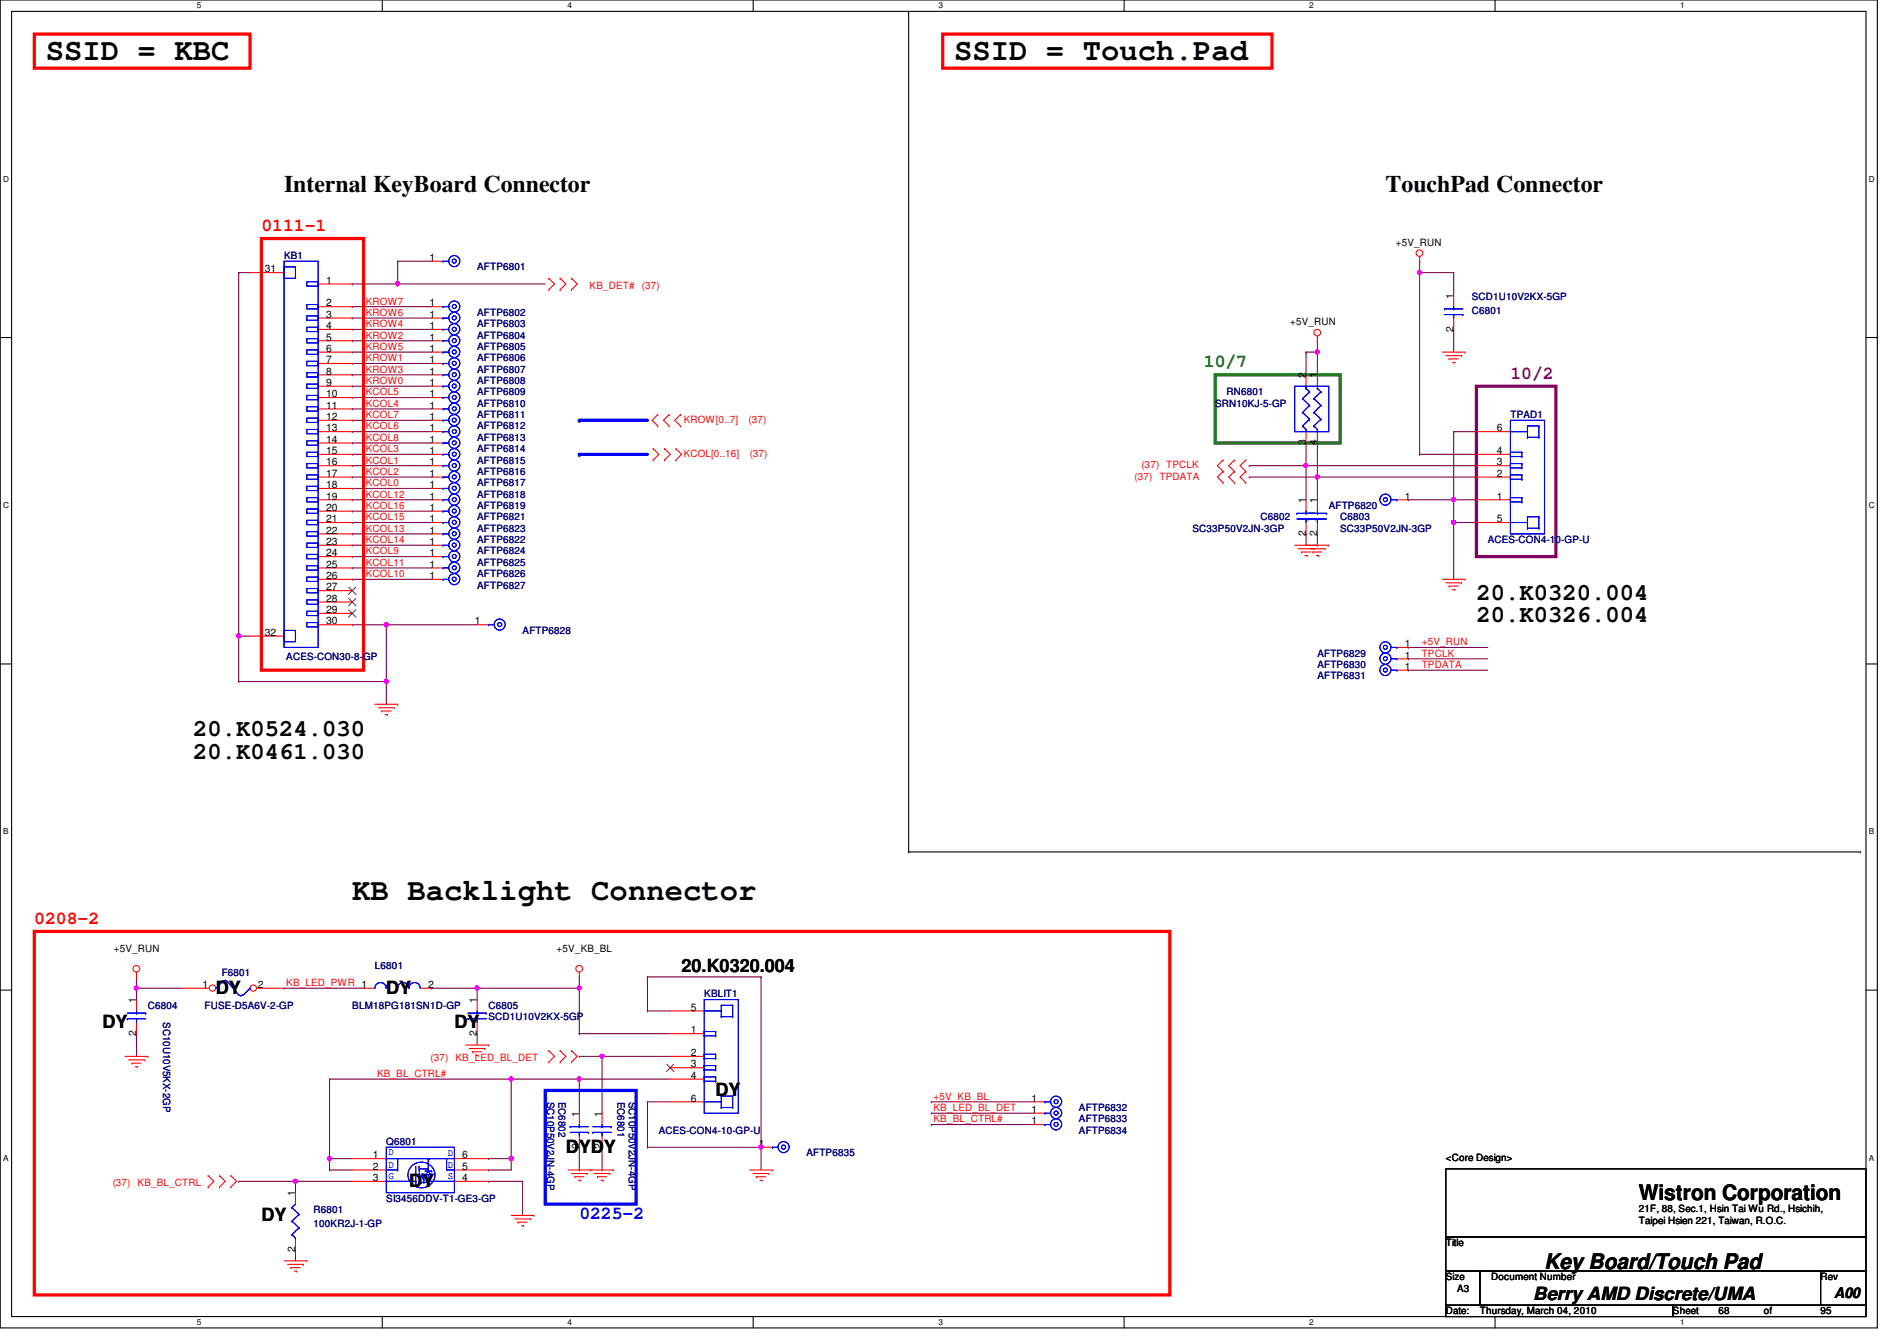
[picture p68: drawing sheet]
<svg xmlns="http://www.w3.org/2000/svg" width="297mm" height="210mm" viewBox="0 0 297 210" stroke-linecap="round" stroke-linejoin="round" font-family="sans-serif">
<defs><g id="words">
<g font-size="4.8">
<text x="7.2" y="9.4">SSID = KBC</text>
<text x="149.4" y="9.4">SSID = Touch.Pad</text>
<text x="55.2" y="140.9">KB Backlight Connector</text>
</g>
<g font-size="3.7">
<text x="44.5" y="30.1">Internal KeyBoard Connector</text>
<text x="217" y="30.1">TouchPad Connector</text>
<text x="231.2" y="93.9">20.K0320.004</text>
<text x="231.2" y="97.4">20.K0326.004</text>
<text x="30.3" y="118.7">20.K0461.030</text>
<text x="30.3" y="115.2">20.K0524.030</text>
</g>
<g font-size="3.3">
<text x="256.6" y="187.9">Wistron Corporation</text>
<text x="241.8" y="198.6">Key Board/Touch Pad</text>
</g>
<g font-size="2.8" fill="#f00">
<text x="40.9" y="36.2">0111-1</text>
<text x="5.4" y="144.6">0208-2</text>
</g>
<text font-size="2.8" fill="#008000" x="188.5" y="57.5">10/7</text>
<text font-size="2.8" fill="#800080" x="236.5" y="59.3">10/2</text>
<g font-size="2.8">
<text x="33.8" y="155.5">DY</text>
<text x="60.5" y="155.5">DY</text>
<text x="106.7" y="152.1">20.K0320.004</text>
<text x="16" y="160.9">DY</text>
<text x="71.2" y="160.9">DY</text>
<text x="112.1" y="171.5">DY</text>
<text x="64" y="185.8">DY</text>
<text x="88.6" y="180.4">DYDY</text>
<text x="40.9" y="191.1">DY</text>
<text x="240.1" y="203.5">Berry AMD Discrete/UMA</text>
</g>
<text font-size="2.8" fill="#00f" x="90.7" y="190.8">0225-2</text>
<text font-size="2.3" x="287.2" y="203.2">A00</text>
<g font-size="1.6" fill="#000080">
<text x="44.5" y="40.6">KB1</text>
<text x="74.7" y="42.3">AFTP6801</text>
<text x="230.5" y="46.9">SCD1U10V2KX-5GP</text>
<text x="74.7" y="53">AFTP6804</text>
<text x="74.7" y="51.2">AFTP6803</text>
<text x="74.7" y="49.4">AFTP6802</text>
<text x="230.5" y="49.1">C6801</text>
<text x="74.7" y="54.8">AFTP6805</text>
<text x="74.7" y="58.3">AFTP6807</text>
<text x="74.7" y="56.6">AFTP6806</text>
<text x="74.7" y="65.4">AFTP6811</text>
<text x="74.7" y="60.1">AFTP6808</text>
<text x="74.7" y="63.7">AFTP6810</text>
<text x="74.7" y="61.9">AFTP6809</text>
<text x="190.3" y="63.7">SRN10KJ-5-GP</text>
<text x="192.1" y="61.9">RN6801</text>
<text x="236.5" y="65.4">TPAD1</text>
<text x="74.7" y="69">AFTP6813</text>
<text x="74.7" y="67.2">AFTP6812</text>
<text x="74.7" y="70.8">AFTP6814</text>
<text x="74.7" y="76.1">AFTP6817</text>
<text x="74.7" y="74.3">AFTP6816</text>
<text x="74.7" y="72.6">AFTP6815</text>
<text x="74.7" y="77.9">AFTP6818</text>
<text x="74.7" y="81.4">AFTP6821</text>
<text x="74.7" y="79.7">AFTP6819</text>
<text x="74.7" y="83.2">AFTP6823</text>
<text x="186.7" y="83.2">SC33P50V2JN-3GP</text>
<text x="197.4" y="81.4">C6802</text>
<text x="208.1" y="79.7">AFTP6820</text>
<text x="209.8" y="81.4">C6803</text>
<text x="209.8" y="83.2">SC33P50V2JN-3GP</text>
<text x="74.7" y="85">AFTP6822</text>
<text x="74.7" y="88.6">AFTP6825</text>
<text x="74.7" y="86.8">AFTP6824</text>
<text x="233" y="85">ACES-CON4-10-GP-U</text>
<text x="74.7" y="92.1">AFTP6827</text>
<text x="74.7" y="90.3">AFTP6826</text>
<text x="81.8" y="99.2">AFTP6828</text>
<text x="44.8" y="103.3">ACES-CON30-8-GP</text>
<text x="206.3" y="102.8">AFTP6829</text>
<text x="206.3" y="106.3">AFTP6831</text>
<text x="206.3" y="104.6">AFTP6830</text>
<text x="34.7" y="152.7">F6801</text>
<text x="58.7" y="151.7">L6801</text>
<text x="23.2" y="157.9">C6804</text>
<text x="25.6" y="160" transform="rotate(90 25.6 160)">SC10U10V5KX-2GP</text>
<text x="32" y="157.9">FUSE-D5A6V-2-GP</text>
<text x="55.2" y="157.9">BLM18PG181SN1D-GP</text>
<text x="76.5" y="157.9">C6805</text>
<text x="76.5" y="159.7">SCD1U10V2KX-5GP</text>
<text x="110.3" y="156.1">KBLIT1</text>
<text x="85.7" y="172.5" transform="rotate(90 85.7 172.5)">SC10P50V2JN-4GP</text>
<text x="87.5" y="172.5" transform="rotate(90 87.5 172.5)">EC6802</text>
<text x="96.7" y="172.5" transform="rotate(90 96.7 172.5)">EC6801</text>
<text x="98.5" y="172.5" transform="rotate(90 98.5 172.5)">SC10P50V2JN-4GP</text>
<text x="168.9" y="173.9">AFTP6832</text>
<text x="60.5" y="179.2">Q6801</text>
<text x="103.2" y="177.5">ACES-CON4-10-GP-U</text>
<text x="168.9" y="177.5">AFTP6834</text>
<text x="168.9" y="175.7">AFTP6833</text>
<text x="126.3" y="181">AFTP6835</text>
<text x="49.1" y="189.9">R6801</text>
<text x="60.5" y="188.1">SI3456DDV-T1-GE3-GP</text>
<text x="49.1" y="192">100KR2J-1-GP</text>
</g>
<g font-size="1.6">
<text x="67.3" y="40.9">1</text>
<text x="218.6" y="38.4">+5V_RUN</text>
<text x="41.5" y="42.6">31</text>
<text x="51.1" y="44.4">1</text>
<text x="51.1" y="48">2</text>
<text x="67.3" y="48">1</text>
<text x="227.6" y="46.8" transform="rotate(-90 227.6 46.8)">1</text>
<text x="51.1" y="49.7">3</text>
<text x="51.1" y="51.5">4</text>
<text x="51.1" y="53.3">5</text>
<text x="67.3" y="53.3">1</text>
<text x="67.3" y="51.5">1</text>
<text x="67.3" y="49.7">1</text>
<text x="202" y="50.9">+5V_RUN</text>
<text x="227.6" y="51.9" transform="rotate(-90 227.6 51.9)">2</text>
<text x="51.1" y="55.1">6</text>
<text x="51.1" y="56.9">7</text>
<text x="51.1" y="58.6">8</text>
<text x="67.3" y="58.6">1</text>
<text x="67.3" y="56.9">1</text>
<text x="67.3" y="55.1">1</text>
<text x="204.5" y="59.2" transform="rotate(-90 204.5 59.2)">2</text>
<text x="206.2" y="59.2" transform="rotate(-90 206.2 59.2)">1</text>
<text x="51.1" y="60.4">9</text>
<text x="51.1" y="62.2">10</text>
<text x="51.1" y="64">11</text>
<text x="51.1" y="65.7">12</text>
<text x="67.3" y="65.7">1</text>
<text x="67.3" y="64">1</text>
<text x="67.3" y="62.2">1</text>
<text x="67.3" y="60.4">1</text>
<text x="51.1" y="67.5">13</text>
<text x="51.1" y="69.3">14</text>
<text x="51.1" y="71.1">15</text>
<text x="67.3" y="67.5">1</text>
<text x="67.3" y="71.1">1</text>
<text x="67.3" y="69.3">1</text>
<text x="204.5" y="69.7" transform="rotate(-90 204.5 69.7)">3</text>
<text x="206.2" y="69.7" transform="rotate(-90 206.2 69.7)">4</text>
<text x="234.4" y="71.1">4</text>
<text x="234.4" y="67.5">6</text>
<text x="51.1" y="72.9">16</text>
<text x="51.1" y="74.6">17</text>
<text x="51.1" y="76.4">18</text>
<text x="67.3" y="74.6">1</text>
<text x="67.3" y="72.9">1</text>
<text x="67.3" y="76.4">1</text>
<text x="234.4" y="74.6">2</text>
<text x="234.4" y="72.9">3</text>
<text x="51.1" y="78.2">19</text>
<text x="51.1" y="80">20</text>
<text x="51.1" y="81.7">21</text>
<text x="51.1" y="83.5">22</text>
<text x="67.3" y="83.5">1</text>
<text x="67.3" y="80">1</text>
<text x="67.3" y="78.2">1</text>
<text x="67.3" y="81.7">1</text>
<text x="204.5" y="83.9" transform="rotate(-90 204.5 83.9)">2</text>
<text x="204.5" y="78.8" transform="rotate(-90 204.5 78.8)">1</text>
<text x="206.2" y="83.9" transform="rotate(-90 206.2 83.9)">2</text>
<text x="206.2" y="78.8" transform="rotate(-90 206.2 78.8)">1</text>
<text x="220" y="78.2">1</text>
<text x="234.4" y="78.2">1</text>
<text x="234.4" y="81.7">5</text>
<text x="51.1" y="85.3">23</text>
<text x="51.1" y="87.1">24</text>
<text x="51.1" y="88.9">25</text>
<text x="67.3" y="88.9">1</text>
<text x="67.3" y="87.1">1</text>
<text x="67.3" y="85.3">1</text>
<text x="51.1" y="90.6">26</text>
<text x="51.1" y="92.4">27</text>
<text x="51.1" y="94.2">28</text>
<text x="51.1" y="96">29</text>
<text x="67.3" y="90.6">1</text>
<text x="41.5" y="99.5">32</text>
<text x="51.1" y="97.7">30</text>
<text x="74.4" y="97.7">1</text>
<text x="220" y="101.3">1</text>
<text x="220" y="104.9">1</text>
<text x="220" y="103.1">1</text>
<text x="17.8" y="149">+5V_RUN</text>
<text x="87.2" y="149">+5V_KB_BL</text>
<text x="31.7" y="154.6">1</text>
<text x="40.4" y="154.6">2</text>
<text x="67.1" y="154.6">2</text>
<text x="21.3" y="157" transform="rotate(-90 21.3 157)">1</text>
<text x="74.7" y="157" transform="rotate(-90 74.7 157)">1</text>
<text x="108.2" y="161.8">1</text>
<text x="108.2" y="158.2">5</text>
<text x="21.3" y="162.1" transform="rotate(-90 21.3 162.1)">2</text>
<text x="74.7" y="162.1" transform="rotate(-90 74.7 162.1)">2</text>
<text x="108.2" y="165.3">2</text>
<text x="108.2" y="167.1">3</text>
<text x="108.2" y="168.9">4</text>
<text x="108.2" y="172.4">6</text>
<text x="161.5" y="172.4">1</text>
<text x="90.7" y="179.9" transform="rotate(-90 90.7 179.9)">2</text>
<text x="90.7" y="174.8" transform="rotate(-90 90.7 174.8)">1</text>
<text x="94.2" y="179.9" transform="rotate(-90 94.2 179.9)">2</text>
<text x="94.2" y="174.8" transform="rotate(-90 94.2 174.8)">1</text>
<text x="118.8" y="179.5">1</text>
<text x="161.5" y="176">1</text>
<text x="161.5" y="174.2">1</text>
<text x="58.4" y="181.3">1</text>
<text x="58.4" y="183.1">2</text>
<text x="58.4" y="184.9">3</text>
<text x="72.4" y="184.9">4</text>
<text x="72.4" y="183.1">5</text>
<text x="72.4" y="181.3">6</text>
<text x="226.4" y="181.7">&lt;Core Design&gt;</text>
<text x="46.2" y="187.2" transform="rotate(-90 46.2 187.2)">1</text>
<text x="256.6" y="189.7">21F, 88, Sec.1, Hsin Tai Wu Rd., Hsichih,</text>
<text x="256.6" y="191.6">Taipei Hsien 221, Taiwan, R.O.C.</text>
<text x="46.2" y="195.9" transform="rotate(-90 46.2 195.9)">2</text>
<text x="226.4" y="195.1">Title</text>
<text x="226.4" y="200.4">Size</text>
<text x="228.2" y="202.2">A3</text>
<text x="233.5" y="200.4">Document Number</text>
<text x="285.1" y="200.4">Rev</text>
<text x="226.4" y="205.7">Date:</text>
<text x="231.7" y="205.7">Thursday, March 04, 2010</text>
<text x="262" y="205.7">Sheet</text>
<text x="269.1" y="205.7">68</text>
<text x="276.2" y="205.7">of</text>
<text x="285.1" y="205.7">95</text>
</g>
<g font-size="1.6" fill="#f00">
<text x="57.3" y="47.7">KROW7</text>
<text x="92.3" y="45.2">KB_DET#</text>
<text x="100.5" y="45.2">(37)</text>
<text x="57.3" y="53">KROW2</text>
<text x="57.3" y="51.2">KROW4</text>
<text x="57.3" y="49.4">KROW6</text>
<text x="57.3" y="58.3">KROW3</text>
<text x="57.3" y="56.6">KROW1</text>
<text x="57.3" y="54.8">KROW5</text>
<text x="57.3" y="65.4">KCOL7</text>
<text x="57.3" y="63.7">KCOL4</text>
<text x="57.3" y="61.9">KCOL5</text>
<text x="57.3" y="60.1">KROW0</text>
<text x="57.3" y="70.8">KCOL3</text>
<text x="57.3" y="69">KCOL8</text>
<text x="57.3" y="67.2">KCOL6</text>
<text x="107.1" y="66.2">KROW[0..7]</text>
<text x="107.1" y="71.5">KCOL[0..16]</text>
<text x="117.2" y="66.2">(37)</text>
<text x="117.4" y="71.5">(37)</text>
<text x="57.3" y="77.9">KCOL12</text>
<text x="57.3" y="76.1">KCOL0</text>
<text x="57.3" y="74.3">KCOL2</text>
<text x="57.3" y="72.6">KCOL1</text>
<text x="177.7" y="75.1">(37)</text>
<text x="178.7" y="73.3">(37)</text>
<text x="181.6" y="75.1">TPDATA</text>
<text x="182.6" y="73.3">TPCLK</text>
<text x="57.3" y="83.2">KCOL13</text>
<text x="57.3" y="81.4">KCOL15</text>
<text x="57.3" y="79.7">KCOL16</text>
<text x="57.3" y="88.6">KCOL11</text>
<text x="57.3" y="86.8">KCOL9</text>
<text x="57.3" y="85">KCOL14</text>
<text x="57.3" y="90.3">KCOL10</text>
<text x="222.6" y="101">+5V_RUN</text>
<text x="222.6" y="104.6">TPDATA</text>
<text x="222.6" y="102.8">TPCLK</text>
<text x="44.8" y="154.3">KB_LED_PWR 1</text>
<text x="67.4" y="166.1">(37)</text>
<text x="71.3" y="166.1">KB_LED_BL_DET</text>
<text x="59.1" y="168.6">KB_BL_CTRL#</text>
<text x="146.2" y="172.1">+5V_KB_BL</text>
<text x="146.2" y="173.9">KB_LED_BL_DET</text>
<text x="146.2" y="175.7">KB_BL_CTRL#</text>
<text x="17.6" y="185.6">(37)</text>
<text x="21.5" y="185.6">KB_BL_CTRL</text>
</g>
<g font-size="1.6" fill="#00f">
<text x="60.8" y="180.8">D</text>
<text x="60.8" y="182.8">D</text>
<text x="60.8" y="184.5">G</text>
<text x="70.1" y="181">D</text>
<text x="70.1" y="182.8">D</text>
<text x="70.1" y="184.5">S</text>
</g>
<g font-size="1.3">
<text x="30.8" y="1.3">5</text>
<text x="88.9" y="1.3">4</text>
<text x="146.9" y="1.3">3</text>
<text x="205" y="1.3">2</text>
<text x="263.1" y="1.3">1</text>
<text x=".5" y="28.4">D</text>
<text x="292.6" y="28.4">D</text>
<text x=".5" y="79.5">C</text>
<text x="292.6" y="79.5">C</text>
<text x=".5" y="130.6">B</text>
<text x="292.6" y="130.6">B</text>
<text x=".5" y="181.7">A</text>
<text x="292.6" y="181.7">A</text>
<text x="30.8" y="207.4">5</text>
<text x="88.9" y="207.4">4</text>
<text x="146.9" y="207.4">3</text>
<text x="205" y="207.4">2</text>
<text x="263.1" y="207.4">1</text>
</g>
</g></defs>
<path d="M0 0h294v207.9h-294zM1.8 1.8h290.4v204.3h-290.4z" fill="none" stroke="#000" stroke-width=".17"/>
<g fill="#fff">
<path d="M30.8 .2h.7v1.4h-.7z"/>
<path d="M30.8 206.2h.7v1.4h-.7z"/>
</g>
<path d="M59.9 0v1.8M59.9 206.1v1.8" fill="none" stroke="#000" stroke-width=".17"/>
<g fill="#fff">
<path d="M88.9 .2h.6v1.4h-.6z"/>
<path d="M88.9 206.2h.6v1.4h-.6z"/>
</g>
<path d="M117.9 0v1.8M117.9 206.1v1.8" fill="none" stroke="#000" stroke-width=".17"/>
<g fill="#fff">
<path d="M146.9 .2h.7v1.4h-.7z"/>
<path d="M146.9 206.2h.7v1.4h-.7z"/>
</g>
<path d="M176 0v1.8M176 206.1v1.8" fill="none" stroke="#000" stroke-width=".17"/>
<g fill="#fff">
<path d="M205 .2h.7v1.4h-.7z"/>
<path d="M205 206.2h.7v1.4h-.7z"/>
</g>
<path d="M234.1 0v1.8M234.1 206.1v1.8" fill="none" stroke="#000" stroke-width=".17"/>
<g fill="#fff">
<path d="M263.1 .2h.7v1.4h-.7z"/>
<path d="M263.1 206.2h.7v1.4h-.7z"/>
<path d="M.5 27.3h.9v1.4h-.9z"/>
<path d="M292.6 27.3h.9v1.4h-.9z"/>
<path d="M.5 78.4h.9v1.4h-.9z"/>
<path d="M292.6 78.4h.9v1.4h-.9z"/>
</g>
<path d="M0 52.8h1.8M292.2 52.8h1.8" fill="none" stroke="#000" stroke-width=".17"/>
<g fill="#fff">
<path d="M.5 129.5h.8v1.4h-.8z"/>
<path d="M292.6 129.5h.9v1.4h-.9z"/>
</g>
<path d="M0 103.9h1.8M292.2 103.9h1.8" fill="none" stroke="#000" stroke-width=".17"/>
<g fill="#fff">
<path d="M.5 180.5h.8v1.4h-.8z"/>
<path d="M292.6 180.5h.9v1.4h-.9z"/>
</g>
<path d="M0 155h1.8M292.2 155h1.8" fill="none" stroke="#000" stroke-width=".17"/>
<path d="M90.7 65.8h10.7" fill="none" stroke="#00f" stroke-width=".51"/>
<circle cx="90.7" cy="65.8" r=".25" fill="#00f"/>
<path d="M90.7 71.1h10.7" fill="none" stroke="#00f" stroke-width=".51"/>
<circle cx="90.7" cy="71.1" r=".25" fill="#00f"/>
<path d="M227.6 81.8h.1M227.6 81.8v8.9" fill="none" stroke="#800040" stroke-width=".17"/>
<circle cx="227.6" cy="81.8" r=".32" fill="#f0f"/>
<circle cx="227.6" cy="81.8" r=".32" fill="none" stroke="#f0f" stroke-width=".17"/>
<path d="M227.6 67.6h.1M227.6 67.6h3.6M227.6 81.8h.1M227.6 81.8h3.6M220.5 104.9h.1M220.5 101.3h.1M220.5 103.1h.1M220.5 104.9h12.5M220.5 101.3h12.5M220.5 103.1h12.5" fill="none" stroke="#800040" stroke-width=".17"/>
<circle cx="227.6" cy="81.8" r=".32" fill="#f0f"/>
<circle cx="227.6" cy="81.8" r=".32" fill="none" stroke="#f0f" stroke-width=".17"/>
<path d="M204.5 55.1h.1M204.5 55.1v3.6M204.5 55.1h1.8M206.3 55.1h.1M206.3 55.1v3.6M204.5 72.9h.1M204.5 72.9v5.3M227.6 78.2h.1M227.6 67.6v10.6M206.3 83.6h.1M206.3 83.6v1.7" fill="none" stroke="#800040" stroke-width=".17"/>
<circle cx="206.3" cy="55.1" r=".32" fill="#f0f"/>
<circle cx="206.3" cy="55.1" r=".32" fill="none" stroke="#f0f" stroke-width=".17"/>
<path d="M204.5 72.9h.1M204.5 72.9h26.7" fill="none" stroke="#800040" stroke-width=".17"/>
<circle cx="204.5" cy="72.9" r=".32" fill="#f0f"/>
<circle cx="204.5" cy="72.9" r=".32" fill="none" stroke="#f0f" stroke-width=".17"/>
<path d="M222.3 42.7h.1M222.3 42.7v28.4" fill="none" stroke="#800040" stroke-width=".17"/>
<circle cx="222.3" cy="42.6" r=".32" fill="#f0f"/>
<circle cx="222.3" cy="42.6" r=".32" fill="none" stroke="#f0f" stroke-width=".17"/>
<path d="M195.6 74.7h.1M195.6 72.9h.1M195.6 74.7h35.6M204.5 69.3h.1M204.5 69.3v3.6h-8.9M206.3 69.3h.1M206.3 74.7h.1M206.3 69.3v8.9M222.3 71.1h.1M222.3 71.1h8.9M204.5 83.6h.1M204.5 83.6v1.7" fill="none" stroke="#800040" stroke-width=".17"/>
<circle cx="206.3" cy="74.6" r=".32" fill="#f0f"/>
<circle cx="206.3" cy="74.6" r=".32" fill="none" stroke="#f0f" stroke-width=".17"/>
<path d="M206.3 53.3h.1M206.3 53.3v1.8M222.3 40.9h.1M222.3 40.9v1.8M227.6 51.6h.1M227.6 51.6v3.5M227.6 78.2h.1M227.6 78.2h3.6" fill="none" stroke="#800040" stroke-width=".17"/>
<circle cx="227.6" cy="78.2" r=".32" fill="#f0f"/>
<circle cx="227.6" cy="78.2" r=".32" fill="none" stroke="#f0f" stroke-width=".17"/>
<g fill="none" stroke="#800040" stroke-width=".17">
<path d="M55.2 58.7h.1M55.2 56.9h.1M55.2 55.1h.1M55.2 53.3h.1M55.2 51.6h.1M55.2 49.8h.1M55.2 48h.1M55.2 58.7h12.4M55.2 56.9h12.4M55.2 55.1h12.4M55.2 53.3h12.4M55.2 51.6h12.4"/>
<path d="M55.2 49.8h12.4M55.2 48h12.4M62.3 40.9h.1M62.3 44.4h.1M62.3 40.9h5.3M62.3 44.4h23.1M222.3 42.7h.1M222.3 42.7h5.3M227.6 42.7h.1M227.6 42.7v3.5M55.2 78.2h.1M55.2 76.5h.1"/>
<path d="M55.2 74.7h.1M55.2 72.9h.1M55.2 71.1h.1M55.2 69.3h.1M55.2 67.6h.1M55.2 65.8h.1M55.2 64h.1M55.2 62.2h.1M55.2 60.5h.1M55.2 78.2h12.4M55.2 76.5h12.4M55.2 74.7h12.4"/>
<path d="M55.2 72.9h12.4M55.2 71.1h12.4M55.2 69.3h12.4M55.2 67.6h12.4M55.2 65.8h12.4M55.2 64h12.4M55.2 62.2h12.4M55.2 60.5h12.4M220.5 78.2h.1M220.5 78.2h7.1M227.6 78.2h.1M227.6 78.2v3.6"/>
<path d="M55.2 90.7h.1M55.2 88.9h.1M55.2 87.1h.1M55.2 85.3h.1M55.2 83.6h.1M55.2 81.8h.1M55.2 80h.1M55.2 90.7h12.4M55.2 88.9h12.4M55.2 87.1h12.4M55.2 85.3h12.4M55.2 83.6h12.4"/>
<path d="M55.2 81.8h12.4M55.2 80h12.4"/>
</g>
<circle cx="62.2" cy="44.4" r=".32" fill="#f0f"/>
<circle cx="62.2" cy="44.4" r=".32" fill="none" stroke="#f0f" stroke-width=".17"/>
<path d="M55.2 44.4h.1M62.3 40.9h.1M62.3 40.9v3.5h-7.1M60.5 106.7h.1M60.5 106.7v3.5" fill="none" stroke="#800040" stroke-width=".17"/>
<circle cx="60.5" cy="106.7" r=".32" fill="#f0f"/>
<circle cx="60.5" cy="106.7" r=".32" fill="none" stroke="#f0f" stroke-width=".17"/>
<path d="M37.4 42.7h.1M37.4 42.7h1.8M37.4 99.6h.1M37.4 99.6v7.1M55.2 97.8h.1M55.2 97.8h19.5M60.5 97.8h.1" fill="none" stroke="#800040" stroke-width=".17"/>
<circle cx="37.4" cy="99.5" r=".32" fill="#f0f"/>
<circle cx="37.4" cy="99.5" r=".32" fill="none" stroke="#f0f" stroke-width=".17"/>
<path d="M60.5 97.8h.1M60.5 97.8v8.9h-23.1M37.4 106.7h.1" fill="none" stroke="#800040" stroke-width=".17"/>
<circle cx="60.5" cy="97.8" r=".32" fill="#f0f"/>
<circle cx="60.5" cy="97.8" r=".32" fill="none" stroke="#f0f" stroke-width=".17"/>
<g fill="none" stroke="#800040" stroke-width=".17">
<path d="M37.4 42.7h.1M37.4 42.7v56.9M37.4 99.6h.1M37.4 99.6h1.8M51.6 168.9h.1M51.6 168.9h28.4M80 168.9h.1M80 168.9v12.5M101.4 172.5h.1M101.4 179.6h.1M101.4 172.5h3.5M101.4 179.6h17.8"/>
<path d="M101.4 172.5v7.1M145.8 172.5h.1M145.8 172.5h16"/>
</g>
<circle cx="80" cy="181.3" r=".32" fill="#f0f"/>
<circle cx="80" cy="181.3" r=".32" fill="none" stroke="#f0f" stroke-width=".17"/>
<circle cx="80" cy="168.9" r=".32" fill="#f0f"/>
<circle cx="80" cy="168.9" r=".32" fill="none" stroke="#f0f" stroke-width=".17"/>
<g fill="none" stroke="#800040" stroke-width=".17">
<path d="M67.6 154.7h.1M67.6 154.7h7.1M90.7 152.9h.1M90.7 152.9v8.9M101.4 152.9h.1M101.4 152.9v5.3M101.4 152.9h17.8M119.2 152.9h.1M119.2 152.9v26.7M90.7 161.8h.1M145.8 176h.1M145.8 176h16"/>
<path d="M51.6 183.1h.1M51.6 183.1h3.6M76.5 183.1h.1M76.5 181.4h.1M76.5 181.4h3.5M80 181.4h.1M80 181.4v1.7h-3.5"/>
</g>
<circle cx="90.7" cy="154.7" r=".32" fill="#f0f"/>
<circle cx="90.7" cy="154.7" r=".32" fill="none" stroke="#f0f" stroke-width=".17"/>
<path d="M101.4 158.2h.1M101.4 158.2h3.5M90.7 161.8h.1M90.7 161.8h14.2M145.8 174.2h.1M145.8 174.2h16M51.6 181.4h.1M51.6 181.4v1.7M76.5 184.9h.1M76.5 184.9h5.3" fill="none" stroke="#800040" stroke-width=".17"/>
<circle cx="51.6" cy="181.3" r=".32" fill="#f0f"/>
<circle cx="51.6" cy="181.3" r=".32" fill="none" stroke="#f0f" stroke-width=".17"/>
<path d="M74.7 154.7h.1M74.7 154.7v1.8M74.7 154.7h16M94.3 165.4h.1M94.3 165.4h10.6" fill="none" stroke="#800040" stroke-width=".17"/>
<circle cx="74.7" cy="154.7" r=".32" fill="#f0f"/>
<circle cx="74.7" cy="154.7" r=".32" fill="none" stroke="#f0f" stroke-width=".17"/>
<path d="M74.7 161.8h.1M74.7 161.8v1.8M46.3 184.9h.1M46.3 184.9h8.9M81.8 184.9h.1M81.8 184.9v5.3" fill="none" stroke="#800040" stroke-width=".17"/>
<circle cx="46.2" cy="184.9" r=".32" fill="#f0f"/>
<circle cx="46.2" cy="184.9" r=".32" fill="none" stroke="#f0f" stroke-width=".17"/>
<path d="M90.7 168.9h.1M90.7 168.9h14.2M46.3 184.9h.1M46.3 184.9v1.8" fill="none" stroke="#800040" stroke-width=".17"/>
<circle cx="90.7" cy="168.9" r=".32" fill="#f0f"/>
<circle cx="90.7" cy="168.9" r=".32" fill="none" stroke="#f0f" stroke-width=".17"/>
<path d="M21.4 152.9h.1M21.4 154.7h.1M21.4 152.9v1.8M21.4 154.7h7.1M21.4 161.8h.1M21.4 161.8v3.6M37.4 184.9h.1M37.4 184.9h8.9" fill="none" stroke="#800040" stroke-width=".17"/>
<circle cx="21.4" cy="154.7" r=".32" fill="#f0f"/>
<circle cx="21.4" cy="154.7" r=".32" fill="none" stroke="#f0f" stroke-width=".17"/>
<path d="M21.4 154.7h.1M21.4 154.7v1.8M44.5 154.7h.1M44.5 154.7h12.4M51.6 168.9h.1M51.6 168.9v12.5M119.2 179.6h.1M119.2 179.6v3.5M46.3 195.6h.1M46.3 195.6v1.8M51.6 181.4h.1M51.6 181.4h3.6" fill="none" stroke="#800040" stroke-width=".17"/>
<circle cx="119.1" cy="179.6" r=".32" fill="#f0f"/>
<circle cx="119.1" cy="179.6" r=".32" fill="none" stroke="#f0f" stroke-width=".17"/>
<path d="M94.3 174.2h.1M94.3 165.4v8.8" fill="none" stroke="#800040" stroke-width=".17"/>
<circle cx="94.2" cy="165.3" r=".32" fill="#f0f"/>
<circle cx="94.2" cy="165.3" r=".32" fill="none" stroke="#f0f" stroke-width=".17"/>
<path d="M80 168.9h.1M80 168.9h10.7M90.7 165.4h.1M90.7 168.9h.1M90.7 165.4h3.6M90.7 168.9v5.3M90.7 179.6v3.5M94.3 179.6v3.5M90.7 183.1h.1M94.3 183.1h.1" fill="none" stroke="#800040" stroke-width=".17"/>
<g fill="none" stroke="#f00" stroke-width=".17">
<path d="M85.9 45.3h.1M85.9 43.6h.1M85.9 43.6l.9 .8-.9 .9M87.7 43.6h.1M87.7 45.3h.1M87.7 43.6l.9 .8-.9 .9M89.5 45.3h.1M89.5 43.6h.1M89.5 43.6l.9 .8-.9 .9M206.3 53.3h.1M206.3 52.6v.7M222.3 40.9h.1"/>
<path d="M222.3 40.2v.7M225.8 55.1h3.6M226.4 55.7h2.5M226.9 56.2h.1M226.9 56.2h1.4M227.5 56.7h.3M227.8 56.7h.1M228.9 55.7h.1M229.4 55.1h.1M102.3 72h.1M102.3 70.2h.1M102.3 70.2l.9 .9-.9 .9"/>
<path d="M103 66.7h.1M103 64.9h.1M103 64.9l-.9 .9 .9 .9M104.1 70.2h.1M104.1 72h.1M104.1 70.2l.8 .9-.8 .9M104.8 64.9h.1M104.8 66.7h.1M104.8 64.9l-.9 .9 .9 .9M105.8 72h.1M105.8 70.2h.1M105.8 70.2l.9 .9-.9 .9"/>
<path d="M106.5 66.7h.1M106.5 64.9h.1M106.5 64.9l-.8 .9 .8 .9M191.5 73.8h.1M191.5 72h.1M191.5 75.6h.1M191.5 73.8l-.9 .9 .9 .9M191.5 72l-.9 .9 .9 .9M193.3 72h.1M193.3 73.8h.1M193.3 75.6h.1M193.3 72l-.9 .9 .9 .9"/>
<path d="M193.3 73.8l-.9 .9 .9 .9M195.1 73.8h.1M195.1 72h.1M195.1 75.6h.1M195.1 73.8l-.9 .9 .9 .9M195.1 72l-.9 .9 .9 .9M74.7 97.8h1.8M202.7 85.3h5.4M203.3 85.9h4.2M203.8 86.4h.1M203.8 86.4h1.4M204.3 87h.4"/>
<path d="M204.7 87h.1M205.6 86.4h.1M205.6 86.4h1.4M205.7 85.9h.1M206.1 87h.4M206.3 85.3h.1M206.5 87h.1M207.5 85.9h.1M208.1 85.3h.1M225.8 90.7h3.6M226.4 91.2h2.5M226.9 91.7h.1"/>
<path d="M226.9 91.7h1.4M227.5 92.3h.3M227.8 92.3h.1M228.9 91.2h.1M229.4 90.7h.1M58.7 110.2h3.6M59.3 110.8h2.4M59.8 111.3h.1M59.8 111.3h1.4M60.3 111.8h.4M60.7 111.8h.1M61.7 110.8h.1"/>
<path d="M62.3 110.2h.1M21.4 152.9h.1M21.4 152.2v.7M90.7 152.9h.1M90.7 152.2v.7M19.6 165.4h3.6M20.1 165.9h2.5M20.7 166.4h.1M20.7 166.4h1.4M21.2 167h.3M21.5 167h.1M22.6 165.9h.1"/>
<path d="M23.2 165.4h.1M72.9 163.6h3.6M73.5 164.1h2.4M74 164.6h.1M74 164.6h1.4M74.5 165.2h.4M74.9 165.2h.1M75.9 164.1h.1M76.5 163.6h.1M85.9 166.2h.1M85.9 164.5h.1M85.9 164.5l.9 .9-.9 .8"/>
<path d="M87.7 164.5h.1M87.7 166.2h.1M87.7 164.5l.9 .9-.9 .8M89.5 166.2h.1M89.5 164.5h.1M89.5 164.5l.9 .9-.9 .8M32.6 185.8h.1M32.6 184h.1M32.6 184l.9 .9-.9 .9M34.4 184h.1M34.4 185.8h.1M34.4 184l.9 .9-.9 .9"/>
<path d="M36.1 185.8h.1M36.1 184h.1M36.1 184l.9 .9-.9 .9M44.5 197.4h3.5M45 197.9h2.5M45.5 198.4h.1M45.5 198.4h1.5M46.1 199h.3M46.4 199h.1M47.5 197.9h.1M48 197.4h.1M80 190.2h3.6"/>
<path d="M80.6 190.8h2.5M81.1 191.3h.1M81.1 191.3h1.4M81.7 191.9h.3M82 191.9h.1M83.1 190.8h.1M83.6 190.2h.1M88.9 183.1h7.2M89.5 183.7h2.4M90 184.2h.1M90 184.2h1.4M90.5 184.7h.4"/>
<path d="M90.9 184.7h.1M91.9 183.7h.1M92.5 183.1h.1M93 183.7h2.5M93.6 184.2h.1M93.6 184.2h1.4M94.1 184.7h.3M94.4 184.7h.1M95.5 183.7h.1M96.1 183.1h.1M117.4 183.1h3.5M117.9 183.7h2.5"/>
<path d="M118.4 184.2h.1M118.4 184.2h1.5M119 184.7h.3M119.3 184.7h.1M120.4 183.7h.1M120.9 183.1h.1"/>
<circle cx="222.3" cy="39.6" r=".52"/>
<circle cx="206.3" cy="52.1" r=".52"/>
<circle cx="21.4" cy="151.6" r=".52"/>
<circle cx="90.7" cy="151.6" r=".52"/>
</g>
<path d="M142.3 1.8v131.5M142.3 133.3h.1M142.3 133.3h149M291.3 133.3h.1M226.4 183h65.8v10.6h-65.8zM226.4 193.6h65.8v5.4h-65.8zM226.4 199h5.3v5.3h-5.3zM231.7 199h53.4v5.3h-53.4zM285.1 199h7.1v5.3h-7.1zM226.4 204.3h35.6v1.8h-35.6zM262 204.3h30.2v1.8h-30.2z" fill="none" stroke="#000" stroke-width=".17"/>
<path d="M5.4 5.3h33.8v5.4h-33.8zM147.6 5.3h51.6v5.4h-51.6zM40.9 37.3h16v67.6h-16zM5.4 145.8h177.8v56.9h-177.8z" fill="none" stroke="#f00" stroke-width=".51"/>
<path d="M231.2 60.5h12.4v26.6h-12.4z" fill="none" stroke="#800080" stroke-width=".51"/>
<path d="M190.3 58.7h19.5v10.6h-19.5z" fill="none" stroke="#008000" stroke-width=".51"/>
<path d="M85.4 170.7h14.2v17.8h-14.2z" fill="none" stroke="#00f" stroke-width=".51"/>
<g fill="none" stroke="#00f" stroke-width=".17">
<path d="M76.5 97.8h.1M76.5 97.8h.9"/>
<circle cx="78.2" cy="97.8" r=".32"/>
<circle cx="78.3" cy="97.8" r=".87"/>
</g>
<circle cx="33.3" cy="154.7" r=".5" fill="#fff"/>
<g fill="none" stroke="#f00" stroke-width=".17">
<path d="M28.5 154.7h4.3"/>
<circle cx="33.3" cy="154.7" r=".5"/>
</g>
<circle cx="39.7" cy="154.7" r=".5" fill="#fff"/>
<g fill="none" stroke="#f00" stroke-width=".17">
<path d="M39.2 42.7h5.3M49.8 53.3h5.4M49.8 51.6h5.4M49.8 58.7h5.4M49.8 56.9h5.4M49.8 44.4h5.4M49.8 48h5.4M49.8 49.8h5.4M49.8 55.1h5.4M67.6 53.3h1.8M67.6 51.6h1.8M67.6 58.7h1.8"/>
<path d="M67.6 56.9h1.8M67.6 48h1.8M67.6 49.8h1.8M67.6 55.1h1.8M67.6 40.9h1.8M204.5 58.7v1.8M206.3 58.7v1.8M227.6 46.2v1.8M227.6 49.8v1.8M49.8 74.7h5.4M49.8 72.9h5.4M49.8 67.6h5.4"/>
<path d="M49.8 65.8h5.4M49.8 64h5.4M49.8 78.2h5.4M49.8 60.5h5.4M49.8 62.2h5.4M49.8 69.3h5.4M49.8 71.1h5.4M49.8 76.5h5.4M67.6 74.7h1.8M67.6 72.9h1.8M67.6 67.6h1.8M67.6 65.8h1.8"/>
<path d="M67.6 64h1.8M67.6 78.2h1.8M67.6 60.5h1.8M67.6 62.2h1.8M67.6 69.3h1.8M67.6 71.1h1.8M67.6 76.5h1.8M204.5 67.6v1.7M204.5 78.2v1.8M206.3 67.6v1.7M206.3 78.2v1.8M218.7 78.2h1.8"/>
<path d="M231.2 74.7h5.3M231.2 72.9h5.3M231.2 67.6h5.3M231.2 78.2h5.3M231.2 71.1h5.3M39.2 99.6h5.3M49.8 90.7h5.4M49.8 88.9h5.4M49.8 83.6h5.4M49.8 80h5.4M49.8 81.8h5.4M49.8 85.3h5.4"/>
<path d="M49.8 87.1h5.4M49.8 92.5h5.4M49.8 94.2h5.4M49.8 96h5.4M49.8 97.8h5.4M67.6 90.7h1.8M67.6 88.9h1.8M67.6 83.6h1.8M67.6 80h1.8M67.6 81.8h1.8M67.6 85.3h1.8M67.6 87.1h1.8"/>
<path d="M204.5 81.8v1.8M206.3 81.8v1.8M231.2 81.8h5.3M218.7 101.3h1.8M218.7 104.9h1.8M218.7 103.1h1.8M21.4 156.5v1.7M40.2 154.7h4.3M56.9 154.7h1.8M65.8 154.7h1.8M74.7 156.5v1.7M104.9 158.2h5.4"/>
<path d="M21.4 160v1.8M74.7 160v1.8M90.7 174.2v1.8M90.7 177.8v1.8M94.3 174.2v1.8M94.3 177.8v1.8M104.9 161.8h5.4M104.9 165.4h5.4M104.9 167.1h5.4M104.9 168.9h5.4M104.9 172.5h5.4M119.2 179.6h1.7"/>
<path d="M161.8 176h1.8M161.8 172.5h1.8M161.8 174.2h1.8M46.3 186.7v1.8M46.3 193.8v1.8M55.2 181.4h5.3M55.2 183.1h5.3M55.2 184.9h5.3M71.2 181.4h5.3M71.2 183.1h5.3M71.2 184.9h5.3"/>
<circle cx="39.7" cy="154.7" r=".5"/>
</g>
<g fill="none" stroke="#00f" stroke-width=".17">
<path d="M44.5 40.9h5.3v60.4h-5.3zM44.5 41.8h1.8v1.8h-1.8zM48 47.7h1.8v.6h-1.8zM48 49.4h1.8v.7h-1.8zM48 51.2h1.8v.7h-1.8zM48 53h1.8v.7h-1.8zM48 54.8h1.8v.7h-1.8zM48 56.6h1.8v.6h-1.8zM48 58.3h1.8v.7h-1.8zM48 44.1h1.8v.7h-1.8zM69.4 53.3h.1M69.4 51.6h.1"/>
<path d="M69.4 58.7h.1M69.4 56.9h.1M69.4 49.8h.1M69.4 48h.1M69.4 55.1h.1M69.4 40.9h.1M69.4 53.3h.9M69.4 51.6h.9M69.4 58.7h.9M69.4 56.9h.9M69.4 49.8h.9M69.4 48h.9"/>
<path d="M69.4 55.1h.9M69.4 40.9h.9M226.2 48.3h.1M226.2 48.3h2.9M226.2 49.2h2.9M227.6 48.3h.1M227.6 49.2h.1M227.6 48v.3M227.6 49.2v.6M229.1 49.2h.1M48 60.1h1.8v.7h-1.8zM48 76.1h1.8v.7h-1.8z"/>
<path d="M48 74.3h1.8v.7h-1.8zM48 72.6h1.8v.6h-1.8zM48 70.8h1.8v.7h-1.8zM48 69h1.8v.7h-1.8zM48 67.2h1.8v.7h-1.8zM48 65.4h1.8v.7h-1.8zM48 63.7h1.8v.6h-1.8zM48 61.9h1.8v.7h-1.8zM48 79.7h1.8v.6h-1.8zM48 77.9h1.8v.7h-1.8zM69.4 74.7h.1M69.4 72.9h.1"/>
<path d="M69.4 67.6h.1M69.4 65.8h.1M69.4 64h.1M69.4 78.2h.1M69.4 71.1h.1M69.4 69.3h.1M69.4 62.2h.1M69.4 76.5h.1M69.4 60.5h.1M69.4 74.7h.9M69.4 72.9h.9M69.4 67.6h.9"/>
<path d="M69.4 65.8h.9M69.4 64h.9M69.4 78.2h.9M69.4 71.1h.9M69.4 69.3h.9M69.4 62.2h.9M69.4 76.5h.9M69.4 60.5h.9M202.7 60.5h5.4v7.1h-5.4zM204 66.7h.1M204 64.6h.1M204 62.4h.1"/>
<path d="M204 66.7l.5 .5M204 64.6l1.1 1M204 62.4l1.1 1.1M204.5 67.2h.1M204.5 60.8h.1M204.5 60.5h.1M204.5 60.5v.3M204.5 67.2v.4M204.5 60.8l.6 .5M205.1 65.6h.1M205.1 63.5h.1M205.1 61.3h.1"/>
<path d="M205.1 65.6l-1.1 1.1M205.1 63.5l-1.1 1.1M205.1 61.3l-1.1 1.1M205.7 62.4h.1M205.7 64.6h.1M205.7 66.7h.1M205.7 62.4l1.1 1.1M205.7 64.6l1.1 1M205.7 66.7l.6 .5M206.3 60.8h.1M206.3 67.2h.1M206.3 67.6h.1"/>
<path d="M206.3 60.5v.3M206.3 67.2v.4M206.3 60.8l.5 .5M206.8 61.3h.1M206.8 63.5h.1M206.8 65.6h.1M206.8 61.3l-1.1 1.1M206.8 63.5l-1.1 1.1M206.8 65.6l-1.1 1.1M217.8 78.2h.9M218.7 78.2h.1M236.5 65.8h5.3v17.8h-5.3z"/>
<path d="M236.5 78.6h.1M236.5 77.9h.1M236.5 75h.1M236.5 74.3h.1M236.5 73.2h.1M236.5 72.6h.1M236.5 71.5h.1M236.5 70.8h.1M236.5 67.6h.1M236.5 67.6h2.7M236.5 78.6h1.8M236.5 70.8v.7"/>
<path d="M236.5 72.6v.6M236.5 74.3v.7M236.5 77.9v.7M236.5 77.9h1.8M236.5 75h1.8M236.5 74.3h1.8M236.5 73.2h1.8M236.5 72.6h1.8M236.5 71.5h1.8M236.5 70.8h1.8M238.3 77.9h.1M238.3 78.6h.1"/>
<path d="M238.3 74.3h.1M238.3 75h.1M238.3 72.6h.1M238.3 73.2h.1M238.3 70.8h.1M238.3 71.5h.1M238.3 70.8v.7M238.3 72.6v.6M238.3 74.3v.7M238.3 77.9v.7M239.2 68.5h.1M239.2 66.7h.1"/>
<path d="M239.2 66.7v1.8M239.2 68.5h1.8M239.2 66.7h1.8M241 66.7h.1M241 68.5h.1M241 66.7v1.8M44.5 98.7h1.8v1.8h-1.8zM48 92.1h1.8v.7h-1.8zM48 90.3h1.8v.7h-1.8zM48 88.6h1.8v.6h-1.8zM48 86.8h1.8v.7h-1.8zM48 85h1.8v.7h-1.8z"/>
<path d="M48 83.2h1.8v.7h-1.8zM48 81.4h1.8v.7h-1.8zM48 97.5h1.8v.6h-1.8zM48 95.7h1.8v.7h-1.8zM48 93.9h1.8v.7h-1.8zM69.4 90.7h.1M69.4 88.9h.1M69.4 83.6h.1M69.4 80h.1M69.4 87.1h.1M69.4 85.3h.1M69.4 81.8h.1"/>
<path d="M69.4 90.7h.9M69.4 88.9h.9M69.4 83.6h.9M69.4 80h.9M69.4 81.8h.9M69.4 87.1h.9M69.4 85.3h.9M203.1 80.3h.1M203.1 80.3h4.6M203.1 81.2h4.6M204.5 80.3h.1M204.5 81.2h.1"/>
<path d="M204.5 80v.3M204.5 81.2v.6M204.8 81.2h.1M205.9 81.2h.1M206.3 80.3h.1M206.3 81.2h.1M206.3 80v.3M206.3 81.2v.6M207.7 80.3h.1M236.5 81.8h.1M236.5 81.8h2.7M239.2 82.7h.1"/>
<path d="M239.2 80.9h.1M239.2 82.7h1.8M239.2 80.9v1.8M239.2 80.9h1.8M241 80.9h.1M241 82.7h.1M241 80.9v1.8M217.8 101.3h.9M217.8 104.9h.9M217.8 103.1h.9M218.7 101.3h.1M218.7 104.9h.1"/>
<path d="M218.7 103.1h.1M19.9 159.5h.1M19.9 158.6h2.9M19.9 159.5h2.9M21.4 158.6h.1M21.4 159.5h.1M21.4 158.2v.4M21.4 159.5v.5M22.8 158.6h.1M34.8 153.6l.5-.1 .3 .1M34.9 153.6h.1M34.9 153.6l-1.1 1.1"/>
<path d="M35.6 153.6h.1M35.6 153.6l1.8 2.1M37.4 155.7a.34 .34 0 0 0 .6 0M39.2 154.7h.1M39.2 154.7l-1.1 1M58.7 154.7a.87 .87 0 0 1 .9-.9 .87 .87 0 0 1 .8 .9M60.5 154.7a.87 .87 0 0 1 .9-.9 .87 .87 0 0 1 .8 .9M62.3 154.7a.87 .87 0 0 1 .8-.9 .87 .87 0 0 1 .9 .9M64 154.7a.87 .87 0 0 1 .9-.9 .87 .87 0 0 1 .9 .9M73.3 159.5h.1M73.3 158.6h2.9M73.3 159.5h2.9"/>
<path d="M74.7 158.6h.1M74.7 159.5h.1M74.7 158.2v.4M74.7 159.5v.5M76.2 158.6h.1M110.3 156.5h5.3v17.7h-5.3zM110.3 158.2h.1M110.3 158.2h2.6M112.9 157.4h.1M112.9 159.1h.1M112.9 157.4h1.8M112.9 157.4v1.7"/>
<path d="M112.9 159.1h1.8M114.7 159.1h.1M114.7 157.4h.1M114.7 157.4v1.7M60.5 179.6h10.7v7.1h-10.7zM89.3 176.4h.1M89.3 176.4h2.9M89.3 177.2h2.9M90.7 176.4h.1M90.7 177.2h.1M90.7 176v.4M90.7 177.2v.6"/>
<path d="M92.2 177.2h.1M92.8 177.2h.1M92.8 176.4h2.9M92.8 177.2h2.9M94.3 176.4h.1M94.3 177.2h.1M94.3 176v.4M94.3 177.2v.6M95.7 176.4h.1M110.3 161.5h.1M110.3 162.1h.1M110.3 165h.1"/>
<path d="M110.3 165.7h.1M110.3 166.8h.1M110.3 167.5h.1M110.3 168.6h.1M110.3 169.2h.1M110.3 172.5h.1M110.3 161.5h1.8M110.3 161.5v.6M110.3 165v.7M110.3 166.8v.7M110.3 168.6v.6M110.3 162.1h1.8"/>
<path d="M110.3 165h1.8M110.3 165.7h1.8M110.3 166.8h1.8M110.3 167.5h1.8M110.3 168.6h1.8M110.3 169.2h1.8M110.3 172.5h2.6M112.1 162.1h.1M112.1 161.5h.1M112.1 165.7h.1M112.1 165h.1M112.1 167.5h.1"/>
<path d="M112.1 166.8h.1M112.1 169.2h.1M112.1 168.6h.1M112.1 161.5v.6M112.1 165v.7M112.1 166.8v.7M112.1 168.6v.6M112.9 171.6h.1M112.9 173.4h.1M112.9 171.6v1.8M112.9 171.6h1.8M112.9 173.4h1.8"/>
<path d="M114.7 173.4h.1M114.7 171.6h.1M114.7 171.6v1.8M120.9 179.6h.1M120.9 179.6h.9M163.6 176h.1M163.6 174.2h.1M163.6 172.5h.1M163.6 176h.9M163.6 172.5h.9M163.6 174.2h.9M45.7 189h.1"/>
<path d="M45.7 191.1h.1M45.7 193.3h.1M45.7 189l1.1 1.1M45.7 191.1l1.1 1.1M45.7 193.3l.6 .5M46.3 193.8h.1M46.3 188.5l-.6 .5M46.8 190.1h.1M46.8 192.2h.1M46.8 190.1l-1.1 1M46.8 192.2l-1.1 1.1M60.5 181.4h.1"/>
<path d="M60.5 181.4h10.7M60.5 183.1h1.8M60.5 184.9h4.6M62.3 183.1h.1M62.3 181.4h.1M62.3 181.4v1.7M64.5 182.5a2.05 2.05 0 0 1 3.1 .1 2.05 2.05 0 0 1-.5 3 2.05 2.05 0 0 1-2.7-.4 2.05 2.05 0 0 1 .1-2.7zM65.1 185.5h.1M65.1 184.9h.1M65.1 182.6v2.9M65.7 185.1h.1M65.7 184.7h.1"/>
<path d="M65.7 183.7h.1M65.7 184h.1M65.7 183h.1M65.7 182.6h.1M65.7 183.3h.1M65.7 185.1h1.4M65.7 182.6v.7M65.7 183.7v.7M65.7 184.7v.8M65.7 183h1.4M65.8 184h.1M65.8 184l.4-.3v.7"/>
<path d="M65.8 184l.4 .4M66 185.1h.1M66.2 184.4h.1M66.2 184h.2M66.4 185.1h.1M66.4 184h.1M66.4 184v1.1M66.5 183.3h1.1M66.7 183.9h.1M66.7 183.9h.7M67.1 185.1h.1M67.1 181.4h.1"/>
<path d="M67.1 184.9h.1M67.1 183.3h.1M67.1 181.4v1.9M67.1 183.9v1.2M67.1 184.9h4.1M67.1 183.3l.3 .6M67.1 183.3l-.4 .6M67.3 181.4h.1M67.4 183.9h.1M67.6 183.3h.1M69.9 181.4h.1M69.9 181.4v1.7h1.3"/>
<path d="M71.2 183.1h.1"/>
<circle cx="71.1" cy="51.5" r=".32"/>
<circle cx="71.1" cy="40.9" r=".32"/>
<circle cx="71.1" cy="56.9" r=".32"/>
<circle cx="71.1" cy="53.3" r=".32"/>
<circle cx="71.1" cy="58.6" r=".32"/>
<circle cx="71.1" cy="49.8" r=".32"/>
<circle cx="71.1" cy="55.1" r=".32"/>
<circle cx="71.1" cy="48" r=".32"/>
<circle cx="71.1" cy="51.5" r=".87"/>
<circle cx="71.1" cy="53.3" r=".87"/>
<circle cx="71.1" cy="58.6" r=".87"/>
<circle cx="71.1" cy="56.9" r=".87"/>
<circle cx="71.1" cy="48" r=".87"/>
<circle cx="71.1" cy="55.1" r=".87"/>
<circle cx="71.1" cy="40.9" r=".87"/>
<circle cx="71.1" cy="49.8" r=".87"/>
<circle cx="71.1" cy="67.5" r=".32"/>
<circle cx="71.1" cy="76.4" r=".32"/>
<circle cx="71.1" cy="64" r=".32"/>
<circle cx="71.1" cy="69.3" r=".32"/>
<circle cx="71.1" cy="80" r=".32"/>
<circle cx="71.1" cy="78.2" r=".32"/>
<circle cx="71.1" cy="60.4" r=".32"/>
<circle cx="71.1" cy="74.6" r=".32"/>
<circle cx="71.1" cy="72.9" r=".32"/>
<circle cx="71.1" cy="65.8" r=".32"/>
<circle cx="71.1" cy="62.2" r=".32"/>
<circle cx="71.1" cy="71.1" r=".32"/>
<circle cx="71.1" cy="78.2" r=".87"/>
<circle cx="71.1" cy="80" r=".87"/>
<circle cx="71.1" cy="74.6" r=".87"/>
<circle cx="71.1" cy="62.2" r=".87"/>
<circle cx="71.1" cy="64" r=".87"/>
<circle cx="71.1" cy="60.4" r=".87"/>
<circle cx="71.1" cy="76.4" r=".87"/>
<circle cx="71.1" cy="69.3" r=".87"/>
<circle cx="71.1" cy="72.9" r=".87"/>
<circle cx="71.1" cy="71.1" r=".87"/>
<circle cx="71.1" cy="67.5" r=".87"/>
<circle cx="71.1" cy="65.8" r=".87"/>
<circle cx="216.9" cy="78.2" r=".32"/>
<circle cx="216.9" cy="78.2" r=".87"/>
<circle cx="71.1" cy="87.1" r=".32"/>
<circle cx="71.1" cy="90.7" r=".32"/>
<circle cx="71.1" cy="85.3" r=".32"/>
<circle cx="71.1" cy="88.9" r=".32"/>
<circle cx="71.1" cy="83.5" r=".32"/>
<circle cx="71.1" cy="81.8" r=".32"/>
<circle cx="71.1" cy="88.9" r=".87"/>
<circle cx="71.1" cy="83.5" r=".87"/>
<circle cx="71.1" cy="87.1" r=".87"/>
<circle cx="71.1" cy="90.6" r=".87"/>
<circle cx="71.1" cy="85.3" r=".87"/>
<circle cx="71.1" cy="81.8" r=".87"/>
<circle cx="216.9" cy="104.9" r=".32"/>
<circle cx="216.9" cy="101.3" r=".32"/>
<circle cx="216.9" cy="103.1" r=".32"/>
<circle cx="216.9" cy="104.9" r=".87"/>
<circle cx="216.9" cy="101.3" r=".87"/>
<circle cx="216.9" cy="103.1" r=".87"/>
<circle cx="122.7" cy="179.6" r=".32"/>
<circle cx="122.7" cy="179.5" r=".87"/>
<circle cx="165.4" cy="176" r=".32"/>
<circle cx="165.4" cy="174.2" r=".32"/>
<circle cx="165.4" cy="172.4" r=".32"/>
<circle cx="165.4" cy="172.4" r=".87"/>
<circle cx="165.4" cy="176" r=".87"/>
<circle cx="165.4" cy="174.2" r=".87"/>
</g>
<path d="M54.6 91.9l1.1 1.1M54.6 93.7l1.1 1.1M54.6 95.5l1.1 1.1M55.7 91.9l-1.1 1.1M55.7 93.7l-1.1 1.1M55.7 95.5l-1.1 1.1M104.4 166.6l1.1 1.1M105.5 166.6l-1.2 1.1" fill="none" stroke="#804000" stroke-width=".16"/>
<circle cx="227.6" cy="81.8" r=".32" fill="#f0f"/>
<circle cx="227.6" cy="81.8" r=".32" fill="none" stroke="#f0f" stroke-width=".17"/>
<circle cx="227.6" cy="81.8" r=".32" fill="#f0f"/>
<circle cx="227.6" cy="81.8" r=".32" fill="none" stroke="#f0f" stroke-width=".17"/>
<circle cx="206.3" cy="55.1" r=".32" fill="#f0f"/>
<circle cx="206.3" cy="55.1" r=".32" fill="none" stroke="#f0f" stroke-width=".17"/>
<circle cx="204.5" cy="72.9" r=".32" fill="#f0f"/>
<circle cx="204.5" cy="72.9" r=".32" fill="none" stroke="#f0f" stroke-width=".17"/>
<circle cx="222.3" cy="42.6" r=".32" fill="#f0f"/>
<circle cx="222.3" cy="42.6" r=".32" fill="none" stroke="#f0f" stroke-width=".17"/>
<circle cx="206.3" cy="74.6" r=".32" fill="#f0f"/>
<circle cx="206.3" cy="74.6" r=".32" fill="none" stroke="#f0f" stroke-width=".17"/>
<circle cx="227.6" cy="78.2" r=".32" fill="#f0f"/>
<circle cx="227.6" cy="78.2" r=".32" fill="none" stroke="#f0f" stroke-width=".17"/>
<circle cx="62.2" cy="44.4" r=".32" fill="#f0f"/>
<circle cx="62.2" cy="44.4" r=".32" fill="none" stroke="#f0f" stroke-width=".17"/>
<circle cx="60.5" cy="106.7" r=".32" fill="#f0f"/>
<circle cx="60.5" cy="106.7" r=".32" fill="none" stroke="#f0f" stroke-width=".17"/>
<circle cx="37.4" cy="99.5" r=".32" fill="#f0f"/>
<circle cx="37.4" cy="99.5" r=".32" fill="none" stroke="#f0f" stroke-width=".17"/>
<circle cx="60.5" cy="97.8" r=".32" fill="#f0f"/>
<circle cx="60.5" cy="97.8" r=".32" fill="none" stroke="#f0f" stroke-width=".17"/>
<circle cx="80" cy="181.3" r=".32" fill="#f0f"/>
<circle cx="80" cy="181.3" r=".32" fill="none" stroke="#f0f" stroke-width=".17"/>
<circle cx="80" cy="168.9" r=".32" fill="#f0f"/>
<circle cx="80" cy="168.9" r=".32" fill="none" stroke="#f0f" stroke-width=".17"/>
<circle cx="90.7" cy="154.7" r=".32" fill="#f0f"/>
<circle cx="90.7" cy="154.7" r=".32" fill="none" stroke="#f0f" stroke-width=".17"/>
<circle cx="51.6" cy="181.3" r=".32" fill="#f0f"/>
<circle cx="51.6" cy="181.3" r=".32" fill="none" stroke="#f0f" stroke-width=".17"/>
<circle cx="74.7" cy="154.7" r=".32" fill="#f0f"/>
<circle cx="74.7" cy="154.7" r=".32" fill="none" stroke="#f0f" stroke-width=".17"/>
<circle cx="46.2" cy="184.9" r=".32" fill="#f0f"/>
<circle cx="46.2" cy="184.9" r=".32" fill="none" stroke="#f0f" stroke-width=".17"/>
<circle cx="90.7" cy="168.9" r=".32" fill="#f0f"/>
<circle cx="90.7" cy="168.9" r=".32" fill="none" stroke="#f0f" stroke-width=".17"/>
<circle cx="21.4" cy="154.7" r=".32" fill="#f0f"/>
<circle cx="21.4" cy="154.7" r=".32" fill="none" stroke="#f0f" stroke-width=".17"/>
<circle cx="119.1" cy="179.6" r=".32" fill="#f0f"/>
<circle cx="119.1" cy="179.6" r=".32" fill="none" stroke="#f0f" stroke-width=".17"/>
<circle cx="94.2" cy="165.3" r=".32" fill="#f0f"/>
<circle cx="94.2" cy="165.3" r=".32" fill="none" stroke="#f0f" stroke-width=".17"/>
<use href="#words"/>
</svg>
